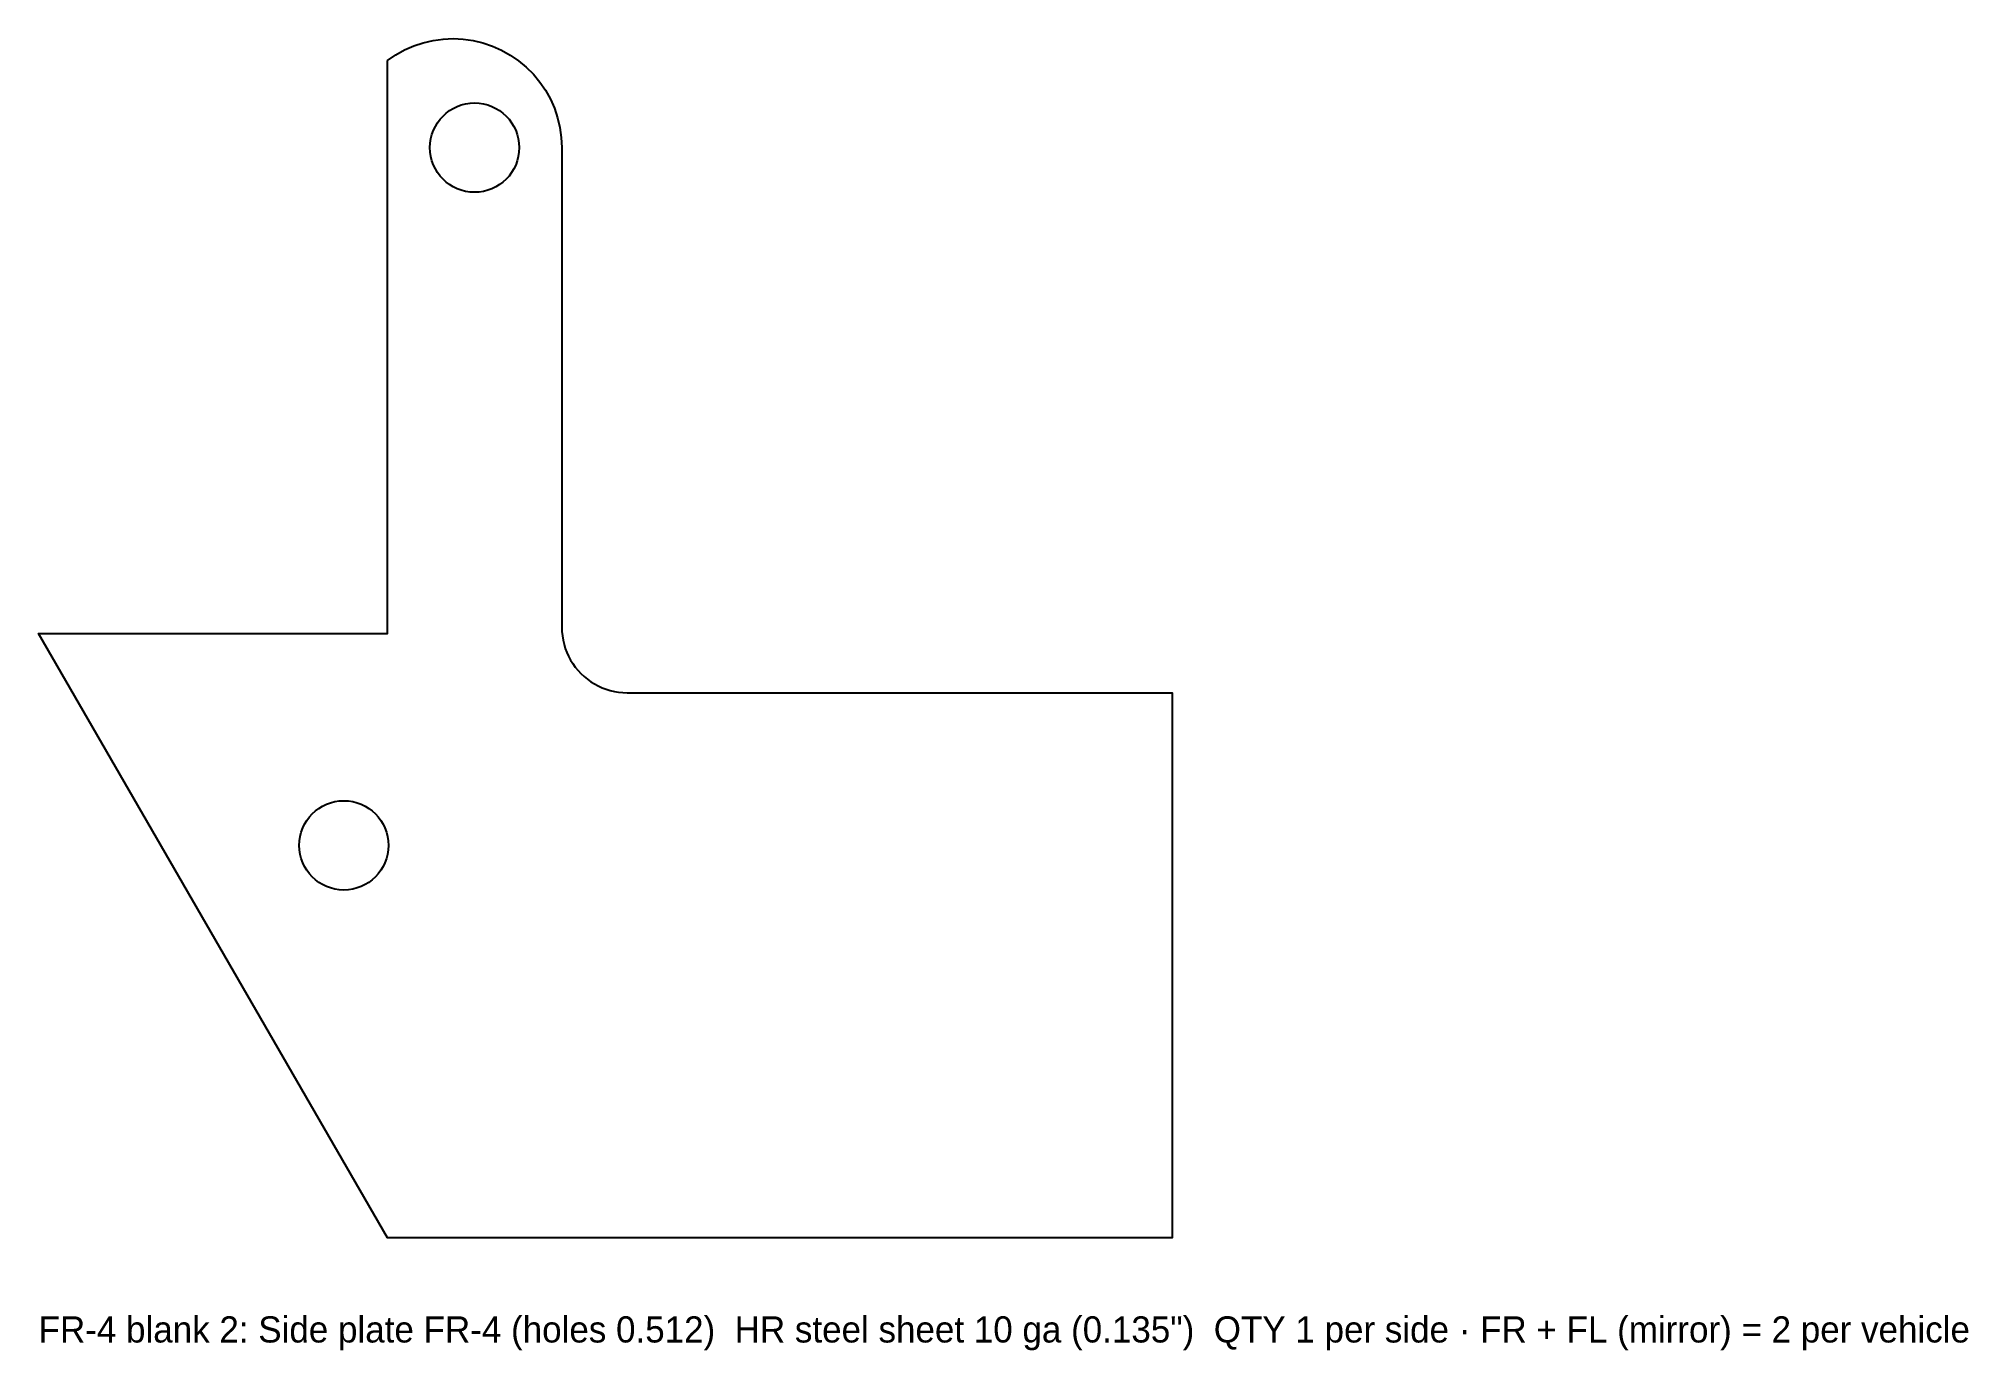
# Model space of a CAD drawing. Header units: inches. Extents: x 0 to 11.1, y -0.6 to 6.9.
import ezdxf

# ---------------------------------------------------------------- set-up
doc = ezdxf.new("R2010")
doc.units = ezdxf.units.IN
doc.header["$MEASUREMENT"] = 0
doc.layers.add('CUT', color=7, linetype='Continuous')
doc.layers.add('TEXT', color=3, linetype='Continuous')

msp = doc.modelspace()

# ---------------------------------------------------------------- linework, layer by layer
at = {"layer": 'CUT'}
msp.add_lwpolyline([(2, 6.75), (2.0477, 6.7824), (2.0981, 6.8103), (2.1509, 6.8334), (2.2056, 6.8516), (2.2618, 6.8647), (2.3189, 6.8725), (2.3765, 6.875), (2.434, 6.8722), (2.4911, 6.8641), (2.5472, 6.8508), (2.6018, 6.8324), (2.6545, 6.809), (2.7048, 6.7809), (2.7523, 6.7482), (2.7966, 6.7114), (2.8373, 6.6706), (2.8741, 6.6262), (2.9067, 6.5786), (2.9347, 6.5282), (2.9579, 6.4755), (2.9762, 6.4208), (2.9894, 6.3647), (2.9973, 6.3076), (3, 6.25), (3, 3.5), (3.0008, 3.4755), (3.0032, 3.4511), (3.0072, 3.4268), (3.0128, 3.4029), (3.0199, 3.3795), (3.0285, 3.3565), (3.0387, 3.3341), (3.0502, 3.3125), (3.0632, 3.2917), (3.0775, 3.2717), (3.0931, 3.2527), (3.1098, 3.2348), (3.1277, 3.2181), (3.1467, 3.2025), (3.1667, 3.1882), (3.1875, 3.1752), (3.2091, 3.1637), (3.2315, 3.1535), (3.2545, 3.1449), (3.2779, 3.1378), (3.3018, 3.1322), (3.3261, 3.1282), (3.3505, 3.1258), (3.375, 3.125), (6.5, 3.125), (6.5, 0), (2, 0), (0, 3.4641), (2, 3.4641), (2, 6.75)], close=True, dxfattribs=at)
for centre in [(2.5, 6.25), (1.75, 2.25)]:
    msp.add_circle(centre, 0.2559, dxfattribs=at)

# ---------------------------------------------------------------- texts
at = {"layer": 'TEXT'}
msp.add_text('FR-4 blank 2: Side plate FR-4 (holes 0.512)  HR steel sheet 10 ga (0.135")  QTY 1 per side · FR + FL (mirror) = 2 per vehicle', height=0.15, dxfattribs=at).set_placement((0, -0.6))

doc.saveas('drawing.dxf')
